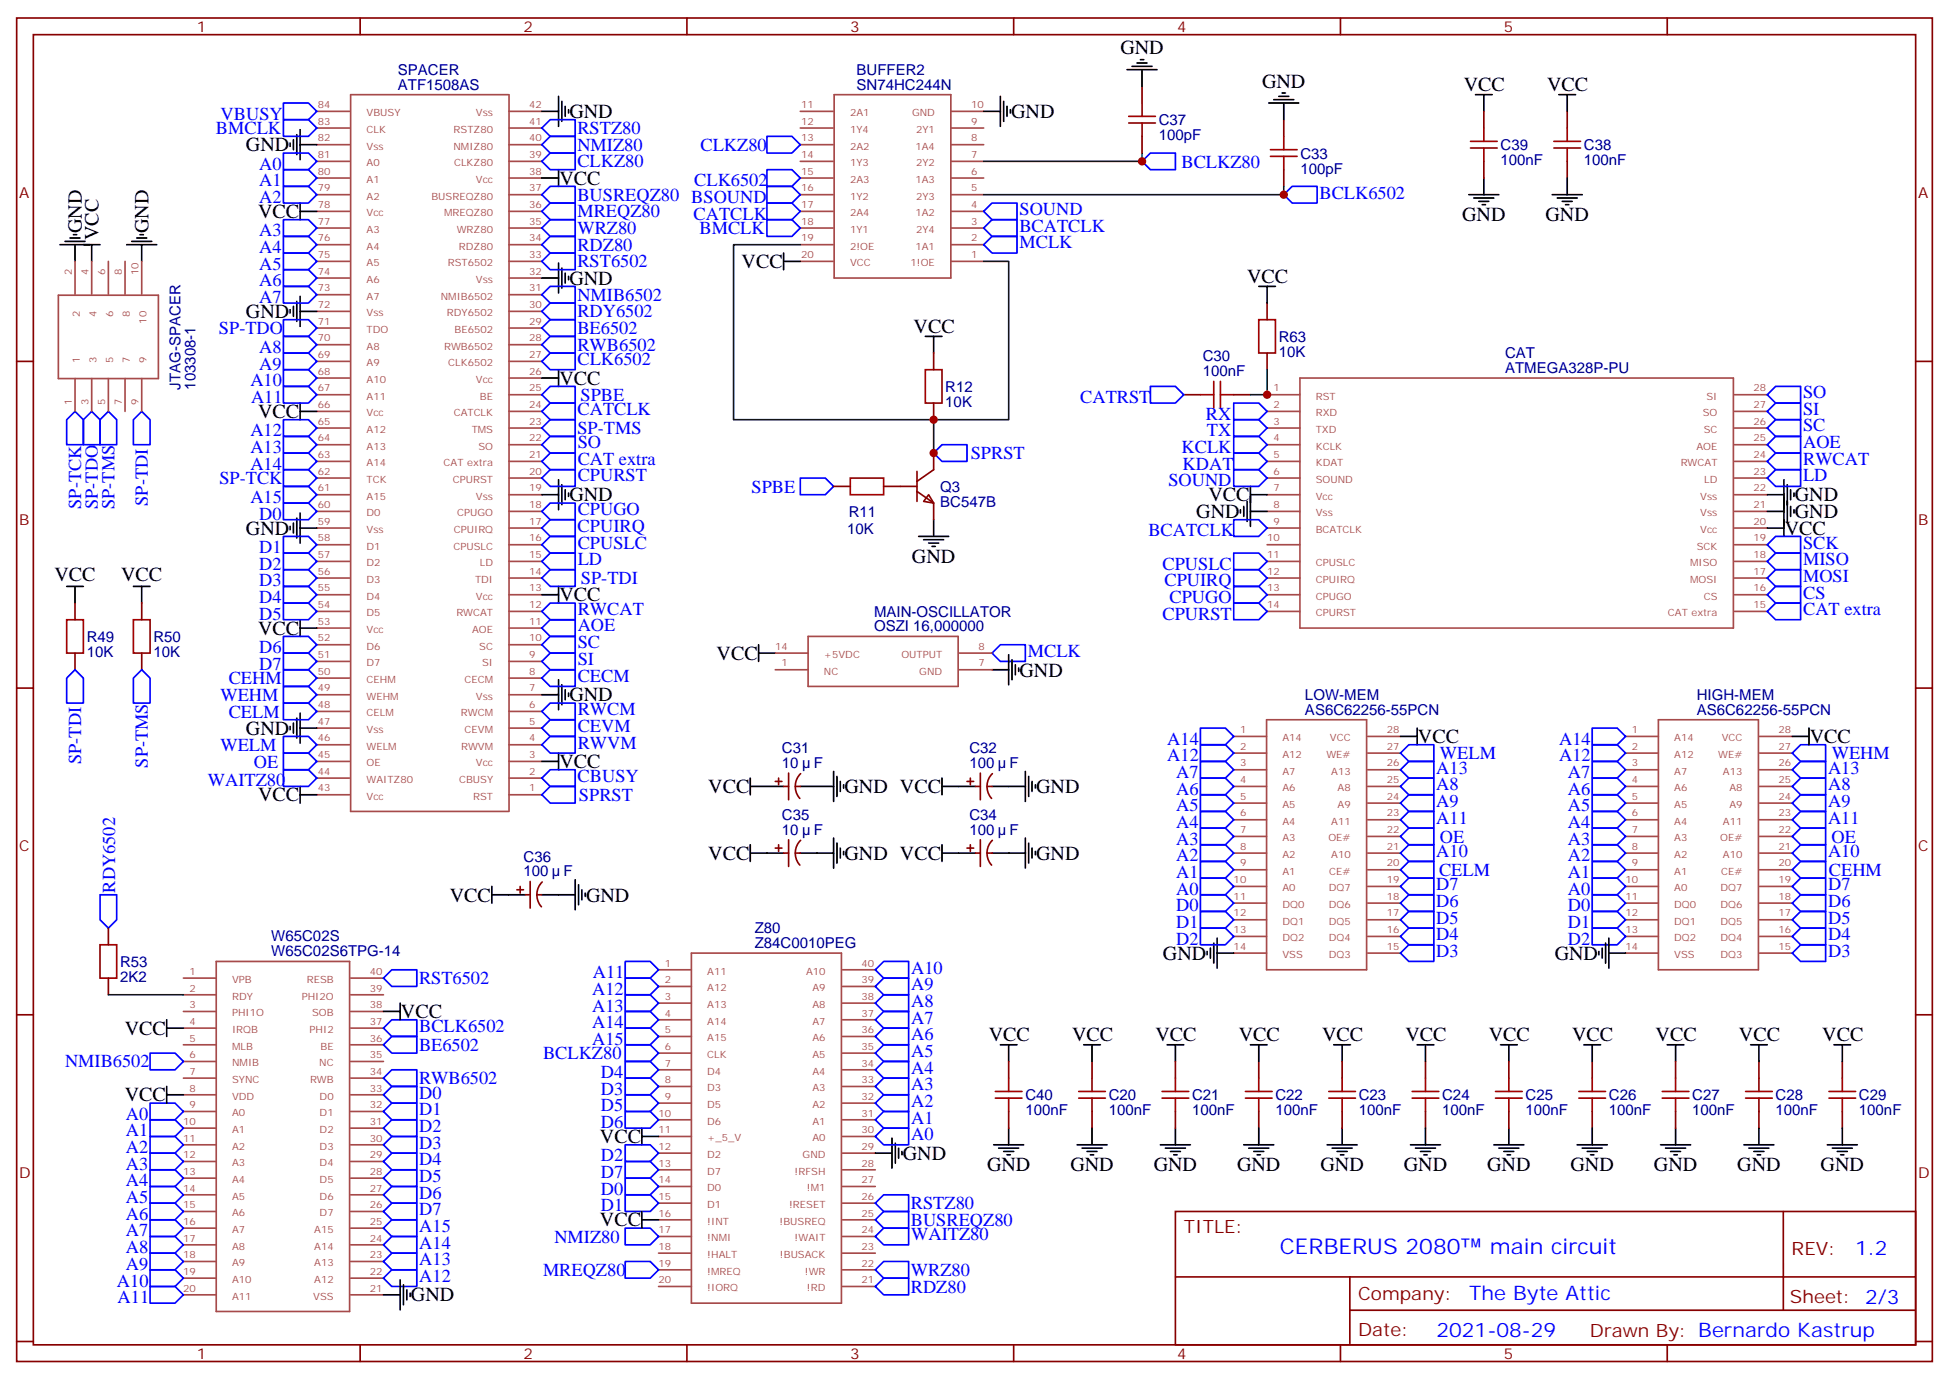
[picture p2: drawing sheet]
<svg xmlns="http://www.w3.org/2000/svg" width="412mm" height="292mm" viewBox="0 0 412 292" stroke-linecap="round" stroke-linejoin="round" font-family="sans-serif">
<defs><g id="words">
<g font-size="4.6" fill="#00f">
<text x="270.8" y="265.4">CERBERUS 2080</text>
<text x="315.3" y="265.4">main circuit</text>
</g>
<g font-size="4.2">
<text x="237.1" y="11.5">GND</text>
<text x="267.1" y="18.6">GND</text>
<text x="309.7" y="19.3">VCC</text>
<text x="327.4" y="19.3">VCC</text>
<text x="120.5" y="25">GND</text>
<text x="214" y="25">GND</text>
<text x="52" y="32">GND</text>
<text x="118.4" y="39.1">VCC</text>
<text x="54.6" y="46.1">VCC</text>
<text x="309.4" y="46.8">GND</text>
<text x="327" y="46.8">GND</text>
<text x="17.3" y="49.3" transform="rotate(-90 17.3 49.3)">GND</text>
<text x="20.8" y="50.8" transform="rotate(-90 20.8 50.8)">VCC</text>
<text x="31.4" y="49.3" transform="rotate(-90 31.4 49.3)">GND</text>
<text x="156.9" y="56.7">VCC</text>
<text x="263.9" y="59.9">VCC</text>
<text x="120.5" y="60.3">GND</text>
<text x="52" y="67.3">GND</text>
<text x="193.3" y="70.5">VCC</text>
<text x="118.4" y="81.4">VCC</text>
<text x="54.6" y="88.5">VCC</text>
<text x="120.5" y="106.1">GND</text>
<text x="255.7" y="106.1">VCC</text>
<text x="379.8" y="106.1">GND</text>
<text x="52" y="113.2">GND</text>
<text x="253.1" y="109.6">GND</text>
<text x="377.6" y="113.2">VCC</text>
<text x="379.8" y="109.6">GND</text>
<text x="193" y="119.2">GND</text>
<text x="11.5" y="123">VCC</text>
<text x="25.6" y="123">VCC</text>
<text x="118.4" y="127.3">VCC</text>
<text x="54.6" y="134.3">VCC</text>
<text x="151.6" y="139.7">VCC</text>
<text x="215.7" y="143.2">GND</text>
<text x="120.5" y="148.4">GND</text>
<text x="52" y="155.5">GND</text>
<text x="300" y="157.3">VCC</text>
<text x="382.9" y="157.3">VCC</text>
<text x="118.4" y="162.6">VCC</text>
<text x="149.9" y="167.9">VCC</text>
<text x="178.7" y="167.9">GND VCC</text>
<text x="219.3" y="167.9">GND</text>
<text x="54.6" y="169.6">VCC</text>
<text x="149.9" y="182">VCC</text>
<text x="178.7" y="182">GND VCC</text>
<text x="219.3" y="182">GND</text>
<text x="95.2" y="190.8">VCC</text>
<text x="124" y="190.8">GND</text>
<text x="246.1" y="203.1">GND</text>
<text x="329" y="203.1">GND</text>
<text x="84.8" y="215.5">VCC</text>
<text x="26.4" y="219">VCC</text>
<text x="209.2" y="220.4">VCC</text>
<text x="226.8" y="220.4">VCC</text>
<text x="244.5" y="220.4">VCC</text>
<text x="262.1" y="220.4">VCC</text>
<text x="279.8" y="220.4">VCC</text>
<text x="297.4" y="220.4">VCC</text>
<text x="315" y="220.4">VCC</text>
<text x="332.7" y="220.4">VCC</text>
<text x="350.3" y="220.4">VCC</text>
<text x="367.9" y="220.4">VCC</text>
<text x="385.6" y="220.4">VCC</text>
<text x="26.4" y="233.1">VCC</text>
<text x="126.9" y="241.9">VCC</text>
<text x="191" y="245.5">GND</text>
<text x="208.8" y="247.9">GND</text>
<text x="226.5" y="247.9">GND</text>
<text x="244.1" y="247.9">GND</text>
<text x="261.8" y="247.9">GND</text>
<text x="279.4" y="247.9">GND</text>
<text x="297" y="247.9">GND</text>
<text x="314.7" y="247.9">GND</text>
<text x="332.3" y="247.9">GND</text>
<text x="350" y="247.9">GND</text>
<text x="367.6" y="247.9">GND</text>
<text x="385.2" y="247.9">GND</text>
<text x="126.9" y="259.6">VCC</text>
<text x="87" y="275.4">GND</text>
</g>
<g font-size="4.2" fill="#00f">
<text x="392.5" y="265.7">1.2</text>
<text x="310.9" y="275.2">The Byte Attic</text>
<text x="304" y="283">2021-08-29</text>
</g>
<g font-size="3.9" fill="#00f">
<text x="45.7" y="28.4">BMCLK</text>
<text x="46.7" y="25.3">VBUSY</text>
<text x="122.2" y="28.4">RSTZ80</text>
<text x="54.8" y="35.9">A0</text>
<text x="122.2" y="35.4">CLKZ80</text>
<text x="122.2" y="31.9">NMIZ80</text>
<text x="148.2" y="31.9">CLKZ80</text>
<text x="250" y="35.5">BCLKZ80</text>
<text x="54.8" y="39.4">A1</text>
<text x="146.9" y="39.4">CLK6502</text>
<text x="54.8" y="43">A2</text>
<text x="122.2" y="46">MREQZ80</text>
<text x="122.2" y="42.5">BUSREQZ80 BSOUND</text>
<text x="146.8" y="46.5">CATCLK</text>
<text x="215.7" y="45.6">SOUND</text>
<text x="279.2" y="42">BCLK6502</text>
<text x="54.8" y="50">A3</text>
<text x="54.8" y="53.6">A4</text>
<text x="122.2" y="53.1">RDZ80</text>
<text x="122.2" y="49.6">WRZ80</text>
<text x="148" y="49.6">BMCLK</text>
<text x="215.7" y="49.1">BCATCLK</text>
<text x="215.7" y="52.5">MCLK</text>
<text x="54.8" y="57.1">A5</text>
<text x="122.2" y="56.6">RST6502</text>
<text x="54.8" y="60.6">A6</text>
<text x="54.8" y="64.1">A7</text>
<text x="122.2" y="63.7">NMIB6502</text>
<text x="46.3" y="70.7">SP-TDO</text>
<text x="122.2" y="70.7">BE6502</text>
<text x="122.2" y="67.2">RDY6502</text>
<text x="54.8" y="74.7">A8</text>
<text x="122.2" y="74.2">RWB6502</text>
<text x="122.2" y="77.3">CLK6502</text>
<text x="53" y="81.8">A10</text>
<text x="54.8" y="78.2">A9</text>
<text x="53.1" y="85.3">A11</text>
<text x="122.2" y="87.9">CATCLK</text>
<text x="122.8" y="84.8">SPBE</text>
<text x="228.6" y="85.3">CATRST</text>
<text x="255.2" y="88.8">RX</text>
<text x="381.5" y="84.2">SO</text>
<text x="381.5" y="87.8">SI</text>
<text x="53" y="92.4">A12</text>
<text x="53" y="95.9">A13</text>
<text x="122.2" y="91.9">SP-TMS</text>
<text x="122.2" y="94.8">SO</text>
<text x="250" y="95.9">KCLK</text>
<text x="255.4" y="92.4">TX</text>
<text x="381.5" y="91.3">SC</text>
<text x="381.5" y="94.8">AOE</text>
<text x="53" y="99.4">A14</text>
<text x="122.2" y="101.9">CPURST</text>
<text x="122.2" y="98.4">CAT extra</text>
<text x="205.4" y="97.2">SPRST</text>
<text x="250.2" y="99.4">KDAT</text>
<text x="381.5" y="98.4">RWCAT</text>
<text x="381.5" y="101.9">LD</text>
<text x="17.2" y="107.7" transform="rotate(-90 17.2 107.7)">SP-TCK</text>
<text x="20.7" y="107.8" transform="rotate(-90 20.7 107.8)">SP-TDO</text>
<text x="24.2" y="107.8" transform="rotate(-90 24.2 107.8)">SP-TMS</text>
<text x="31.3" y="107" transform="rotate(-90 31.3 107)">SP-TDI</text>
<text x="46.4" y="102.5">SP-TCK</text>
<text x="53" y="106.5">A15</text>
<text x="159" y="104.2">SPBE</text>
<text x="247.2" y="102.9">SOUND</text>
<text x="54.8" y="110">D0</text>
<text x="122.2" y="112.6">CPUIRQ</text>
<text x="122.2" y="109.1">CPUGO</text>
<text x="243" y="113.5">BCATCLK</text>
<text x="54.8" y="117.1">D1</text>
<text x="122.2" y="116.1">CPUSLC</text>
<text x="122.2" y="119.5">LD</text>
<text x="381.5" y="116.1">SCK</text>
<text x="381.5" y="119.6">MISO</text>
<text x="54.8" y="120.6">D2</text>
<text x="54.8" y="124.1">D3</text>
<text x="122.9" y="123.6">SP-TDI</text>
<text x="246" y="120.6">CPUSLC</text>
<text x="246.4" y="124.1">CPUIRQ</text>
<text x="381.5" y="123.2">MOSI</text>
<text x="54.8" y="127.6">D4</text>
<text x="54.8" y="131.2">D5</text>
<text x="122.2" y="130.1">RWCAT</text>
<text x="246" y="131.2">CPURST</text>
<text x="247.4" y="127.6">CPUGO</text>
<text x="381.5" y="130.1">CAT extra</text>
<text x="381.5" y="126.7">CS</text>
<text x="122.2" y="137.2">SC</text>
<text x="122.2" y="133.6">AOE</text>
<text x="54.8" y="138.2">D6</text>
<text x="54.8" y="141.7">D7</text>
<text x="122.2" y="140.7">SI</text>
<text x="217.5" y="138.9">MCLK</text>
<text x="46.6" y="148.3">WEHM</text>
<text x="48.4" y="144.8">CEHM</text>
<text x="122.2" y="144.3">CECM</text>
<text x="48.4" y="151.9">CELM</text>
<text x="122.2" y="154.9">CEVM</text>
<text x="122.2" y="151.4">RWCM</text>
<text x="17.2" y="161.7" transform="rotate(-90 17.2 161.7)">SP-TDI</text>
<text x="46.6" y="158.9">WELM</text>
<text x="122.2" y="158.4">RWVM</text>
<text x="247" y="161.2">A12</text>
<text x="247" y="157.6">A14</text>
<text x="304.7" y="160.7">WELM</text>
<text x="329.9" y="157.6">A14</text>
<text x="329.9" y="161.2">A12</text>
<text x="387.6" y="160.7">WEHM</text>
<text x="31.3" y="162.4" transform="rotate(-90 31.3 162.4)">SP-TMS</text>
<text x="44" y="166.4">WAITZ80</text>
<text x="53.7" y="162.4">OE</text>
<text x="122.2" y="165.5">CBUSY</text>
<text x="248.9" y="164.7">A7</text>
<text x="303.9" y="163.7">A13</text>
<text x="303.9" y="167.3">A8</text>
<text x="331.8" y="164.7">A7</text>
<text x="386.8" y="163.7">A13</text>
<text x="386.8" y="167.3">A8</text>
<text x="122.5" y="169.5">SPRST</text>
<text x="248.9" y="171.7">A5</text>
<text x="248.9" y="168.2">A6</text>
<text x="303.9" y="170.8">A9</text>
<text x="331.8" y="168.2">A6</text>
<text x="331.8" y="171.7">A5</text>
<text x="386.8" y="170.8">A9</text>
<text x="248.9" y="178.8">A3</text>
<text x="248.9" y="175.3">A4</text>
<text x="303.9" y="174.3">A11</text>
<text x="304.7" y="178.3">OE</text>
<text x="331.8" y="175.3">A4</text>
<text x="331.8" y="178.8">A3</text>
<text x="386.8" y="174.3">A11</text>
<text x="387.6" y="178.3">OE</text>
<text x="248.9" y="185.8">A1</text>
<text x="248.9" y="182.3">A2</text>
<text x="303.9" y="181.4">A10</text>
<text x="304.5" y="185.4">CELM</text>
<text x="331.8" y="182.3">A2</text>
<text x="331.8" y="185.8">A1</text>
<text x="386.8" y="181.4">A10</text>
<text x="387" y="185.4">CEHM</text>
<text x="24.3" y="188.9" transform="rotate(-90 24.3 188.9)">RDY6502</text>
<text x="248.9" y="189.4">A0</text>
<text x="303.9" y="192">D6</text>
<text x="303.9" y="188.4">D7</text>
<text x="331.8" y="189.4">A0</text>
<text x="386.8" y="188.4">D7</text>
<text x="386.8" y="192">D6</text>
<text x="248.9" y="192.9">D0</text>
<text x="248.9" y="196.4">D1</text>
<text x="303.9" y="195.5">D5</text>
<text x="331.8" y="196.4">D1</text>
<text x="331.8" y="192.9">D0</text>
<text x="386.8" y="195.5">D5</text>
<text x="248.9" y="200">D2</text>
<text x="303.9" y="202.5">D3</text>
<text x="303.9" y="199">D4</text>
<text x="331.8" y="200">D2</text>
<text x="386.8" y="199">D4</text>
<text x="386.8" y="202.5">D3</text>
<text x="88.7" y="208.3">RST6502</text>
<text x="125.4" y="207">A11</text>
<text x="192.8" y="206.1">A10</text>
<text x="192.8" y="209.6">A9</text>
<text x="125.3" y="210.6">A12</text>
<text x="125.3" y="214.1">A13</text>
<text x="192.8" y="213.1">A8</text>
<text x="88.7" y="218.4">BCLK6502</text>
<text x="125.3" y="217.6">A14</text>
<text x="125.3" y="221.1">A15</text>
<text x="192.8" y="216.7">A7</text>
<text x="192.8" y="220.2">A6</text>
<text x="13.8" y="225.9">NMIB6502</text>
<text x="88.7" y="222.4">BE6502</text>
<text x="114.9" y="224.2">BCLKZ80</text>
<text x="192.8" y="223.7">A5</text>
<text x="192.8" y="227.2">A4</text>
<text x="88.7" y="229.5">RWB6502</text>
<text x="88.7" y="232.5">D0</text>
<text x="127.2" y="228.2">D4</text>
<text x="127.2" y="231.7">D3</text>
<text x="192.8" y="230.8">A3</text>
<text x="26.6" y="237">A0</text>
<text x="88.7" y="236.1">D1</text>
<text x="88.7" y="239.6">D2</text>
<text x="127.2" y="238.8">D6</text>
<text x="127.2" y="235.2">D5</text>
<text x="192.8" y="234.3">A2</text>
<text x="192.8" y="237.8">A1</text>
<text x="26.6" y="240.5">A1</text>
<text x="26.6" y="244.1">A2</text>
<text x="88.7" y="243.1">D3</text>
<text x="127.2" y="245.8">D2</text>
<text x="192.8" y="241.3">A0</text>
<text x="26.6" y="247.6">A3</text>
<text x="26.6" y="251.1">A4</text>
<text x="88.7" y="246.6">D4</text>
<text x="88.7" y="250.2">D5</text>
<text x="127.2" y="249.3">D7</text>
<text x="26.6" y="254.6">A5</text>
<text x="88.7" y="253.7">D6</text>
<text x="88.7" y="257.2">D7</text>
<text x="127.2" y="256.4">D1</text>
<text x="127.2" y="252.9">D0</text>
<text x="192.7" y="255.9">RSTZ80</text>
<text x="26.6" y="258.2">A6</text>
<text x="26.6" y="261.7">A7</text>
<text x="88.7" y="260.7">A15</text>
<text x="117.3" y="263">NMIZ80</text>
<text x="192.7" y="259.5">BUSREQZ80</text>
<text x="192.8" y="262.5">WAITZ80</text>
<text x="26.6" y="265.2">A8</text>
<text x="26.6" y="268.7">A9</text>
<text x="88.7" y="267.8">A13</text>
<text x="88.7" y="264.3">A14</text>
<text x="24.7" y="272.3">A10</text>
<text x="24.9" y="275.8">A11</text>
<text x="88.7" y="271.3">A12</text>
<text x="114.9" y="270">MREQZ80</text>
<text x="192.7" y="273.6">RDZ80</text>
<text x="192.7" y="270">WRZ80</text>
</g>
<g font-size="3.9" fill="#800">
<text x="250.5" y="261">TITLE:</text>
<text x="379.1" y="265.7">REV:</text>
<text x="287.4" y="275.2">Company:</text>
<text x="378.7" y="275.8">Sheet: 2/3</text>
<text x="287.4" y="282.9">Date:</text>
<text x="336.4" y="282.9">Drawn By: Bernardo Kastrup</text>
</g>
<g font-size="3.2" fill="#800">
<text x="41.6" y="6.8">1</text>
<text x="110.8" y="6.8">2</text>
<text x="179.9" y="6.8">3</text>
<text x="249.1" y="6.8">4</text>
<text x="318.2" y="6.8">5</text>
<text x="4.1" y="41.9">A</text>
<text x="405.9" y="41.9">A</text>
<text x="4.1" y="111.1">B</text>
<text x="405.9" y="111.1">B</text>
<text x="4.1" y="180.2">C</text>
<text x="405.9" y="180.2">C</text>
<text x="4.1" y="249.3">D</text>
<text x="405.9" y="249.3">D</text>
<text x="41.6" y="287.6">1</text>
<text x="110.8" y="287.6">2</text>
<text x="179.9" y="287.6">3</text>
<text x="249.1" y="287.6">4</text>
<text x="318.2" y="287.6">5</text>
</g>
<g font-size="3.2" fill="#000080">
<text x="84.2" y="15.8">SPACER</text>
<text x="181.2" y="15.8">BUFFER2</text>
<text x="84.2" y="19">ATF1508AS</text>
<text x="181.2" y="19">SN74HC244N</text>
<text x="245.2" y="29.7">100pF</text>
<text x="245.2" y="26.5">C37</text>
<text x="275.2" y="33.6">C33</text>
<text x="317.5" y="35">100nF</text>
<text x="317.5" y="31.8">C39</text>
<text x="335.1" y="35">100nF</text>
<text x="335.1" y="31.8">C38</text>
<text x="275.2" y="36.7">100pF</text>
<text x="254.5" y="76.5">C30</text>
<text x="270.6" y="75.5">10K</text>
<text x="270.6" y="72.4">R63</text>
<text x="318.5" y="75.8">CAT</text>
<text x="38.2" y="82.5" transform="rotate(-90 38.2 82.5)">JTAG-SPACER</text>
<text x="41.4" y="82.5" transform="rotate(-90 41.4 82.5)">103308-1</text>
<text x="200" y="83">R12</text>
<text x="254.5" y="79.7">100nF</text>
<text x="318.5" y="79">ATMEGA328P-PU</text>
<text x="200" y="86.1">10K</text>
<text x="199" y="107.3">BC547B</text>
<text x="199" y="104.1">Q3</text>
<text x="179.3" y="112.9">10K</text>
<text x="179.6" y="109.4">R11</text>
<text x="185" y="130.5">MAIN-OSCILLATOR</text>
<text x="18.3" y="135.9">R49</text>
<text x="32.5" y="135.9">R50</text>
<text x="185" y="133.6">OSZI 16,000000</text>
<text x="18.3" y="139">10K</text>
<text x="32.5" y="139">10K</text>
<text x="276.1" y="148.1">LOW-MEM</text>
<text x="359" y="148.1">HIGH-MEM</text>
<text x="276.1" y="151.3">AS6C62256-55PCN</text>
<text x="359" y="151.3">AS6C62256-55PCN</text>
<text x="165.5" y="159.5">C31</text>
<text x="205.1" y="159.4">C32</text>
<text x="165.5" y="162.6">10</text>
<text x="172.2" y="162.6">F</text>
<text x="205.1" y="162.6">100</text>
<text x="213.6" y="162.6">F</text>
<text x="165.5" y="173.6">C35</text>
<text x="205.1" y="173.5">C34</text>
<text x="165.5" y="176.7">10</text>
<text x="172.2" y="176.7">F</text>
<text x="205.1" y="176.7">100</text>
<text x="213.6" y="176.7">F</text>
<text x="110.8" y="185.5">100</text>
<text x="110.8" y="182.4">C36</text>
<text x="119.3" y="185.5">F</text>
<text x="159.7" y="197.5">Z80</text>
<text x="57.4" y="202.4">W65C02S6TPG-14</text>
<text x="57.4" y="199.2">W65C02S</text>
<text x="159.7" y="200.7">Z84C0010PEG</text>
<text x="25.4" y="207.8">2K2</text>
<text x="25.4" y="204.7">R53</text>
<text x="217" y="232.9">C40</text>
<text x="234.6" y="232.9">C20</text>
<text x="252.2" y="232.9">C21</text>
<text x="269.9" y="232.9">C22</text>
<text x="287.5" y="232.9">C23</text>
<text x="305.2" y="232.9">C24</text>
<text x="322.8" y="232.9">C25</text>
<text x="340.4" y="232.9">C26</text>
<text x="358.1" y="232.9">C27</text>
<text x="375.7" y="232.9">C28</text>
<text x="393.3" y="232.9">C29</text>
<text x="217" y="236.1">100nF</text>
<text x="234.6" y="236.1">100nF</text>
<text x="252.2" y="236.1">100nF</text>
<text x="269.9" y="236.1">100nF</text>
<text x="287.5" y="236.1">100nF</text>
<text x="305.2" y="236.1">100nF</text>
<text x="322.8" y="236.1">100nF</text>
<text x="340.4" y="236.1">100nF</text>
<text x="358.1" y="236.1">100nF</text>
<text x="375.7" y="236.1">100nF</text>
<text x="393.3" y="236.1">100nF</text>
</g>
<g font-size="2.1" fill="#a54b4b">
<text x="67.2" y="22.9">84</text>
<text x="112" y="22.9">42</text>
<text x="169.5" y="22.9">11</text>
<text x="205.5" y="22.9">10</text>
<text x="67.2" y="29.9">82</text>
<text x="67.2" y="26.4">83</text>
<text x="77.6" y="28.1">CLK</text>
<text x="77.6" y="24.6">VBUSY</text>
<text x="96" y="28.1">RSTZ80</text>
<text x="100.7" y="24.6">Vss</text>
<text x="112" y="29.9">40</text>
<text x="112" y="26.4">41</text>
<text x="169.5" y="29.9">13</text>
<text x="169.5" y="26.4">12</text>
<text x="179.9" y="28.1">1Y4</text>
<text x="179.9" y="24.6">2A1</text>
<text x="193" y="24.6">GND</text>
<text x="193.8" y="28.1">2Y1</text>
<text x="205.5" y="29.9">8</text>
<text x="205.5" y="26.4">9</text>
<text x="67.2" y="33.5">81</text>
<text x="77.6" y="35.2">A0</text>
<text x="77.6" y="31.7">Vss</text>
<text x="96" y="31.7">NMIZ80</text>
<text x="96.1" y="35.2">CLKZ80</text>
<text x="112" y="33.5">39</text>
<text x="169.5" y="33.5">14</text>
<text x="179.9" y="35.2">1Y3</text>
<text x="179.9" y="31.7">2A2</text>
<text x="193.7" y="31.7">1A4</text>
<text x="193.8" y="35.2">2Y2</text>
<text x="205.5" y="33.5">7</text>
<text x="67.2" y="40.5">79</text>
<text x="67.2" y="37">80</text>
<text x="77.6" y="38.7">A1</text>
<text x="100.7" y="38.7">Vcc</text>
<text x="112" y="40.5">37</text>
<text x="112" y="37">38</text>
<text x="169.5" y="40.5">16</text>
<text x="169.5" y="37">15</text>
<text x="179.9" y="38.7">2A3</text>
<text x="193.7" y="38.7">1A3</text>
<text x="205.5" y="40.5">5</text>
<text x="205.5" y="37">6</text>
<text x="67.2" y="47.6">77</text>
<text x="67.2" y="44">78</text>
<text x="77.6" y="45.8">Vcc</text>
<text x="77.6" y="42.2">A2</text>
<text x="91.3" y="42.2">BUSREQZ80</text>
<text x="94" y="45.8">MREQZ80</text>
<text x="112" y="47.6">35</text>
<text x="112" y="44">36</text>
<text x="169.5" y="47.6">18</text>
<text x="169.5" y="44">17</text>
<text x="179.9" y="45.8">2A4</text>
<text x="179.9" y="42.2">1Y2</text>
<text x="193.7" y="45.8">1A2</text>
<text x="193.8" y="42.2">2Y3</text>
<text x="205.5" y="47.6">3</text>
<text x="205.5" y="44">4</text>
<text x="67.2" y="51.1">76</text>
<text x="77.6" y="52.8">A4</text>
<text x="77.6" y="49.3">A3</text>
<text x="96.6" y="49.3">WRZ80</text>
<text x="97.1" y="52.8">RDZ80</text>
<text x="112" y="51.1">34</text>
<text x="169.5" y="51.1">19</text>
<text x="179.9" y="52.8">2!OE</text>
<text x="179.9" y="49.3">1Y1</text>
<text x="193.7" y="52.8">1A1</text>
<text x="193.8" y="49.3">2Y4</text>
<text x="205.5" y="51.1">2</text>
<text x="15.2" y="58.2" transform="rotate(-90 15.2 58.2)">2</text>
<text x="18.7" y="58.2" transform="rotate(-90 18.7 58.2)">4</text>
<text x="22.2" y="58.2" transform="rotate(-90 22.2 58.2)">6</text>
<text x="25.8" y="58.2" transform="rotate(-90 25.8 58.2)">8</text>
<text x="29.3" y="58.2" transform="rotate(-90 29.3 58.2)">10</text>
<text x="67.2" y="58.1">74</text>
<text x="67.2" y="54.6">75</text>
<text x="77.6" y="59.9">A6</text>
<text x="77.6" y="56.4">A5</text>
<text x="94.8" y="56.4">RST6502</text>
<text x="100.7" y="59.9">Vss</text>
<text x="112" y="58.1">32</text>
<text x="112" y="54.6">33</text>
<text x="169.5" y="54.6">20</text>
<text x="179.9" y="56.4">VCC</text>
<text x="192.7" y="56.4">1!OE</text>
<text x="205.5" y="54.6">1</text>
<text x="67.2" y="65.2">72</text>
<text x="67.2" y="61.7">73</text>
<text x="77.6" y="63.4">A7</text>
<text x="93.3" y="63.4">NMIB6502</text>
<text x="112" y="65.2">30</text>
<text x="112" y="61.7">31</text>
<text x="16.9" y="67.2" transform="rotate(-90 16.9 67.2)">2</text>
<text x="20.4" y="67.2" transform="rotate(-90 20.4 67.2)">4</text>
<text x="24" y="67.2" transform="rotate(-90 24 67.2)">6</text>
<text x="27.5" y="67.2" transform="rotate(-90 27.5 67.2)">8</text>
<text x="31" y="68.5" transform="rotate(-90 31 68.5)">10</text>
<text x="67.2" y="68.7">71</text>
<text x="77.6" y="70.5">TDO</text>
<text x="77.6" y="66.9">Vss</text>
<text x="94.6" y="66.9">RDY6502</text>
<text x="96.2" y="70.5">BE6502</text>
<text x="112" y="68.7">29</text>
<text x="16.9" y="76.8" transform="rotate(-90 16.9 76.8)">1</text>
<text x="20.4" y="76.8" transform="rotate(-90 20.4 76.8)">3</text>
<text x="24" y="76.8" transform="rotate(-90 24 76.8)">5</text>
<text x="27.5" y="76.8" transform="rotate(-90 27.5 76.8)">7</text>
<text x="31" y="76.8" transform="rotate(-90 31 76.8)">9</text>
<text x="67.2" y="75.8">69</text>
<text x="67.2" y="72.3">70</text>
<text x="77.6" y="77.5">A9</text>
<text x="77.6" y="74">A8</text>
<text x="94" y="74">RWB6502</text>
<text x="94.9" y="77.5">CLK6502</text>
<text x="112" y="75.8">27</text>
<text x="112" y="72.3">28</text>
<text x="67.2" y="82.8">67</text>
<text x="67.2" y="79.3">68</text>
<text x="77.6" y="81.1">A10</text>
<text x="100.7" y="81.1">Vcc</text>
<text x="112" y="82.8">25</text>
<text x="112" y="79.3">26</text>
<text x="269.4" y="82.8">1</text>
<text x="371.1" y="82.8">28</text>
<text x="15.2" y="85.7" transform="rotate(-90 15.2 85.7)">1</text>
<text x="18.7" y="85.7" transform="rotate(-90 18.7 85.7)">3</text>
<text x="22.2" y="85.7" transform="rotate(-90 22.2 85.7)">5</text>
<text x="25.8" y="85.7" transform="rotate(-90 25.8 85.7)">7</text>
<text x="29.3" y="85.7" transform="rotate(-90 29.3 85.7)">9</text>
<text x="67.2" y="89.9">65</text>
<text x="67.2" y="86.4">66</text>
<text x="77.6" y="88.1">Vcc</text>
<text x="77.6" y="84.6">A11</text>
<text x="96" y="88.1">CATCLK</text>
<text x="101.6" y="84.6">BE</text>
<text x="112" y="89.9">23</text>
<text x="112" y="86.4">24</text>
<text x="269.4" y="86.4">2</text>
<text x="269.4" y="89.9">3</text>
<text x="278.4" y="84.6">RST</text>
<text x="278.4" y="88.1">RXD</text>
<text x="360.3" y="88.1">SO</text>
<text x="361.1" y="84.6">SI</text>
<text x="371.1" y="86.4">27</text>
<text x="371.1" y="89.9">26</text>
<text x="67.2" y="93.4">64</text>
<text x="77.6" y="95.2">A13</text>
<text x="77.6" y="91.6">A12</text>
<text x="99.8" y="91.6">TMS</text>
<text x="101.2" y="95.2">SO</text>
<text x="112" y="93.4">22</text>
<text x="269.4" y="93.4">4</text>
<text x="278.4" y="91.6">TXD</text>
<text x="278.4" y="95.2">KCLK</text>
<text x="359" y="95.2">AOE</text>
<text x="360.5" y="91.6">SC</text>
<text x="371.1" y="93.4">25</text>
<text x="67.2" y="100.5">62</text>
<text x="67.2" y="97">63</text>
<text x="77.6" y="98.7">A14</text>
<text x="93.9" y="98.7">CAT extra</text>
<text x="112" y="100.5">20</text>
<text x="112" y="97">21</text>
<text x="269.4" y="97">5</text>
<text x="269.4" y="100.5">6</text>
<text x="278.4" y="98.7">KDAT</text>
<text x="355.6" y="98.7">RWCAT</text>
<text x="371.1" y="97">24</text>
<text x="371.1" y="100.5">23</text>
<text x="67.2" y="107.5">60</text>
<text x="67.2" y="104">61</text>
<text x="77.6" y="105.7">A15</text>
<text x="77.6" y="102.2">TCK</text>
<text x="95.8" y="102.2">CPURST</text>
<text x="100.7" y="105.7">Vss</text>
<text x="112" y="107.5">18</text>
<text x="112" y="104">19</text>
<text x="269.4" y="104">7</text>
<text x="269.4" y="107.5">8</text>
<text x="278.4" y="102.2">SOUND</text>
<text x="278.4" y="105.7">Vcc</text>
<text x="359.8" y="105.7">Vss</text>
<text x="360.6" y="102.2">LD</text>
<text x="371.1" y="104">22</text>
<text x="371.1" y="107.5">21</text>
<text x="67.2" y="111.1">59</text>
<text x="77.6" y="112.8">Vss</text>
<text x="77.6" y="109.3">D0</text>
<text x="96" y="112.8">CPUIRQ</text>
<text x="96.7" y="109.3">CPUGO</text>
<text x="112" y="111.1">17</text>
<text x="269.4" y="111.1">9</text>
<text x="278.4" y="109.3">Vss</text>
<text x="278.4" y="112.8">BCATCLK</text>
<text x="359.8" y="109.3">Vss</text>
<text x="359.8" y="112.8">Vcc</text>
<text x="371.1" y="111.1">20</text>
<text x="67.2" y="118.1">57</text>
<text x="67.2" y="114.6">58</text>
<text x="77.6" y="119.9">D2</text>
<text x="77.6" y="116.3">D1</text>
<text x="95.9" y="116.3">CPUSLC</text>
<text x="101.5" y="119.9">LD</text>
<text x="112" y="118.1">15</text>
<text x="112" y="114.6">16</text>
<text x="268.1" y="114.6">10</text>
<text x="268.1" y="118.1">11</text>
<text x="278.4" y="119.9">CPUSLC</text>
<text x="357.6" y="119.9">MISO</text>
<text x="359" y="116.3">SCK</text>
<text x="371.1" y="114.6">19</text>
<text x="371.1" y="118.1">18</text>
<text x="67.2" y="125.2">55</text>
<text x="67.2" y="121.6">56</text>
<text x="77.6" y="123.4">D3</text>
<text x="100.5" y="123.4">TDI</text>
<text x="112" y="125.2">13</text>
<text x="112" y="121.6">14</text>
<text x="268.1" y="121.6">12</text>
<text x="268.1" y="125.2">13</text>
<text x="278.4" y="123.4">CPUIRQ</text>
<text x="357.6" y="123.4">MOSI</text>
<text x="371.1" y="121.6">17</text>
<text x="371.1" y="125.2">16</text>
<text x="67.2" y="128.7">54</text>
<text x="77.6" y="130.4">D5</text>
<text x="77.6" y="126.9">D4</text>
<text x="96.6" y="130.4">RWCAT</text>
<text x="100.7" y="126.9">Vcc</text>
<text x="112" y="128.7">12</text>
<text x="268.1" y="128.7">14</text>
<text x="278.4" y="126.9">CPUGO</text>
<text x="278.4" y="130.4">CPURST</text>
<text x="352.9" y="130.4">CAT extra</text>
<text x="360.5" y="126.9">CS</text>
<text x="371.1" y="128.7">15</text>
<text x="67.2" y="135.8">52</text>
<text x="67.2" y="132.2">53</text>
<text x="77.6" y="137.5">D6</text>
<text x="77.6" y="134">Vcc</text>
<text x="99.9" y="134">AOE</text>
<text x="101.4" y="137.5">SC</text>
<text x="112" y="135.8">10</text>
<text x="112" y="132.2">11</text>
<text x="164" y="137.5">14</text>
<text x="207" y="137.5">8</text>
<text x="67.2" y="142.8">50</text>
<text x="67.2" y="139.3">51</text>
<text x="77.6" y="141">D7</text>
<text x="102" y="141">SI</text>
<text x="112" y="142.8">8</text>
<text x="112" y="139.3">9</text>
<text x="165.4" y="141.1">1</text>
<text x="174.3" y="142.8">NC</text>
<text x="174.3" y="139.3">+5VDC</text>
<text x="190.7" y="139.3">OUTPUT</text>
<text x="194.5" y="142.8">GND</text>
<text x="207" y="141.1">7</text>
<text x="67.2" y="149.9">48</text>
<text x="67.2" y="146.3">49</text>
<text x="77.6" y="148.1">WEHM</text>
<text x="77.6" y="144.6">CEHM</text>
<text x="98.3" y="144.6">CECM</text>
<text x="100.7" y="148.1">Vss</text>
<text x="112" y="149.9">6</text>
<text x="112" y="146.3">7</text>
<text x="67.2" y="153.4">47</text>
<text x="77.6" y="155.1">Vss</text>
<text x="77.6" y="151.6">CELM</text>
<text x="97.5" y="151.6">RWCM</text>
<text x="98.3" y="155.1">CEVM</text>
<text x="112" y="153.4">5</text>
<text x="262.4" y="155.2">1</text>
<text x="293.4" y="155.2">28</text>
<text x="345.3" y="155.2">1</text>
<text x="376.3" y="155.2">28</text>
<text x="67.2" y="160.5">45</text>
<text x="67.2" y="156.9">46</text>
<text x="77.6" y="158.7">WELM</text>
<text x="97.6" y="158.7">RWVM</text>
<text x="112" y="160.5">3</text>
<text x="112" y="156.9">4</text>
<text x="262.4" y="158.7">2</text>
<text x="271.4" y="156.9">A14</text>
<text x="271.4" y="160.4">A12</text>
<text x="280.6" y="160.4">WE#</text>
<text x="281.4" y="156.9">VCC</text>
<text x="293.4" y="158.7">27</text>
<text x="345.3" y="158.7">2</text>
<text x="354.3" y="156.9">A14</text>
<text x="354.3" y="160.4">A12</text>
<text x="363.5" y="160.4">WE#</text>
<text x="364.3" y="156.9">VCC</text>
<text x="376.3" y="158.7">27</text>
<text x="67.2" y="167.5">43</text>
<text x="67.2" y="164">44</text>
<text x="77.6" y="165.7">WAITZ80</text>
<text x="77.6" y="162.2">OE</text>
<text x="97.1" y="165.7">CBUSY</text>
<text x="100.7" y="162.2">Vcc</text>
<text x="112" y="167.5">1</text>
<text x="112" y="164">2</text>
<text x="262.4" y="162.2">3</text>
<text x="262.4" y="165.7">4</text>
<text x="271.4" y="164">A7</text>
<text x="271.4" y="167.5">A6</text>
<text x="281.7" y="164">A13</text>
<text x="283" y="167.5">A8</text>
<text x="293.4" y="162.2">26</text>
<text x="293.4" y="165.7">25</text>
<text x="345.3" y="162.2">3</text>
<text x="345.3" y="165.7">4</text>
<text x="354.3" y="164">A7</text>
<text x="354.3" y="167.5">A6</text>
<text x="364.6" y="164">A13</text>
<text x="365.9" y="167.5">A8</text>
<text x="376.3" y="162.2">26</text>
<text x="376.3" y="165.7">25</text>
<text x="77.6" y="169.2">Vcc</text>
<text x="100.1" y="169.2">RST</text>
<text x="262.4" y="169.3">5</text>
<text x="262.4" y="172.8">6</text>
<text x="271.4" y="171">A5</text>
<text x="283" y="171">A9</text>
<text x="293.4" y="169.3">24</text>
<text x="293.4" y="172.8">23</text>
<text x="345.3" y="169.3">5</text>
<text x="345.3" y="172.8">6</text>
<text x="354.3" y="171">A5</text>
<text x="365.9" y="171">A9</text>
<text x="376.3" y="169.3">24</text>
<text x="376.3" y="172.8">23</text>
<text x="262.4" y="176.3">7</text>
<text x="262.4" y="179.9">8</text>
<text x="271.4" y="174.5">A4</text>
<text x="271.4" y="178.1">A3</text>
<text x="281.1" y="178.1">OE#</text>
<text x="281.7" y="174.5">A11</text>
<text x="293.4" y="176.3">22</text>
<text x="293.4" y="179.9">21</text>
<text x="345.3" y="176.3">7</text>
<text x="345.3" y="179.9">8</text>
<text x="354.3" y="174.5">A4</text>
<text x="354.3" y="178.1">A3</text>
<text x="364" y="178.1">OE#</text>
<text x="364.6" y="174.5">A11</text>
<text x="376.3" y="176.3">22</text>
<text x="376.3" y="179.9">21</text>
<text x="262.4" y="183.4">9</text>
<text x="271.4" y="181.6">A2</text>
<text x="271.4" y="185.1">A1</text>
<text x="281.3" y="185.1">CE#</text>
<text x="281.7" y="181.6">A10</text>
<text x="293.4" y="183.4">20</text>
<text x="345.3" y="183.4">9</text>
<text x="354.3" y="181.6">A2</text>
<text x="354.3" y="185.1">A1</text>
<text x="364.2" y="185.1">CE#</text>
<text x="364.6" y="181.6">A10</text>
<text x="376.3" y="183.4">20</text>
<text x="261" y="186.9">10</text>
<text x="261" y="190.4">11</text>
<text x="271.4" y="188.6">A0</text>
<text x="281.2" y="188.6">DQ7</text>
<text x="293.4" y="186.9">19</text>
<text x="293.4" y="190.4">18</text>
<text x="343.9" y="186.9">10</text>
<text x="343.9" y="190.4">11</text>
<text x="354.3" y="188.6">A0</text>
<text x="364.1" y="188.6">DQ7</text>
<text x="376.3" y="186.9">19</text>
<text x="376.3" y="190.4">18</text>
<text x="261" y="194">12</text>
<text x="261" y="197.5">13</text>
<text x="271.4" y="192.2">DQ0</text>
<text x="271.4" y="195.7">DQ1</text>
<text x="281.2" y="192.2">DQ6</text>
<text x="281.2" y="195.7">DQ5</text>
<text x="293.4" y="194">17</text>
<text x="293.4" y="197.5">16</text>
<text x="343.9" y="194">12</text>
<text x="343.9" y="197.5">13</text>
<text x="354.3" y="192.2">DQ0</text>
<text x="354.3" y="195.7">DQ1</text>
<text x="364.1" y="192.2">DQ6</text>
<text x="364.1" y="195.7">DQ5</text>
<text x="376.3" y="194">17</text>
<text x="376.3" y="197.5">16</text>
<text x="261" y="201">14</text>
<text x="271.4" y="199.2">DQ2</text>
<text x="271.4" y="202.8">VSS</text>
<text x="281.2" y="199.2">DQ4</text>
<text x="281.2" y="202.8">DQ3</text>
<text x="293.4" y="201">15</text>
<text x="343.9" y="201">14</text>
<text x="354.3" y="199.2">DQ2</text>
<text x="354.3" y="202.8">VSS</text>
<text x="364.1" y="199.2">DQ4</text>
<text x="364.1" y="202.8">DQ3</text>
<text x="376.3" y="201">15</text>
<text x="40.1" y="206.3">1</text>
<text x="40.1" y="209.8">2</text>
<text x="49.1" y="208.1">VPB</text>
<text x="64.9" y="208.1">RESB</text>
<text x="78.2" y="206.3">40</text>
<text x="78.2" y="209.8">39</text>
<text x="140.7" y="204.6">1</text>
<text x="140.7" y="208.1">2</text>
<text x="149.7" y="206.3">A11</text>
<text x="149.7" y="209.8">A12</text>
<text x="170.5" y="206.3">A10</text>
<text x="171.9" y="209.8">A9</text>
<text x="182.3" y="204.6">40</text>
<text x="182.3" y="208.1">39</text>
<text x="40.1" y="213.4">3</text>
<text x="49.1" y="211.6">RDY</text>
<text x="49.1" y="215.1">PHI1O</text>
<text x="63.8" y="211.6">PHI2O</text>
<text x="66.1" y="215.1">SOB</text>
<text x="78.2" y="213.4">38</text>
<text x="140.7" y="211.6">3</text>
<text x="140.7" y="215.1">4</text>
<text x="149.7" y="213.3">A13</text>
<text x="171.9" y="213.3">A8</text>
<text x="182.3" y="211.6">38</text>
<text x="182.3" y="215.1">37</text>
<text x="40.1" y="216.9">4</text>
<text x="40.1" y="220.4">5</text>
<text x="49.1" y="218.6">IRQB</text>
<text x="65.5" y="218.6">PHI2</text>
<text x="78.2" y="216.9">37</text>
<text x="78.2" y="220.4">36</text>
<text x="140.7" y="218.7">5</text>
<text x="149.7" y="216.9">A14</text>
<text x="149.7" y="220.4">A15</text>
<text x="171.9" y="216.9">A7</text>
<text x="171.9" y="220.4">A6</text>
<text x="182.3" y="218.7">36</text>
<text x="40.1" y="224">6</text>
<text x="40.1" y="227.5">7</text>
<text x="49.1" y="222.2">MLB</text>
<text x="49.1" y="225.7">NMIB</text>
<text x="67.5" y="225.7">NC</text>
<text x="67.8" y="222.2">BE</text>
<text x="78.2" y="224">35</text>
<text x="78.2" y="227.5">34</text>
<text x="140.7" y="222.2">6</text>
<text x="140.7" y="225.7">7</text>
<text x="149.7" y="223.9">CLK</text>
<text x="149.7" y="227.5">D4</text>
<text x="171.9" y="223.9">A5</text>
<text x="171.9" y="227.5">A4</text>
<text x="182.3" y="222.2">35</text>
<text x="182.3" y="225.7">34</text>
<text x="40.1" y="231">8</text>
<text x="49.1" y="229.2">SYNC</text>
<text x="49.1" y="232.7">VDD</text>
<text x="65.6" y="229.2">RWB</text>
<text x="67.6" y="232.7">D0</text>
<text x="78.2" y="231">33</text>
<text x="140.7" y="229.2">8</text>
<text x="140.7" y="232.8">9</text>
<text x="149.7" y="231">D3</text>
<text x="171.9" y="231">A3</text>
<text x="182.3" y="229.2">33</text>
<text x="182.3" y="232.8">32</text>
<text x="38.8" y="238.1">10</text>
<text x="40.1" y="234.5">9</text>
<text x="49.1" y="236.3">A0</text>
<text x="49.1" y="239.8">A1</text>
<text x="67.6" y="236.3">D1</text>
<text x="67.6" y="239.8">D2</text>
<text x="78.2" y="234.5">32</text>
<text x="78.2" y="238.1">31</text>
<text x="139.3" y="236.3">10</text>
<text x="139.3" y="239.8">11</text>
<text x="149.7" y="234.5">D5</text>
<text x="149.7" y="238">D6</text>
<text x="171.9" y="234.5">A2</text>
<text x="171.9" y="238">A1</text>
<text x="182.3" y="236.3">31</text>
<text x="182.3" y="239.8">30</text>
<text x="38.8" y="241.6">11</text>
<text x="38.8" y="245.1">12</text>
<text x="49.1" y="243.3">A2</text>
<text x="67.6" y="243.3">D3</text>
<text x="78.2" y="241.6">30</text>
<text x="78.2" y="245.1">29</text>
<text x="139.3" y="243.4">12</text>
<text x="149.7" y="241.6">+_5_V</text>
<text x="149.7" y="245.1">D2</text>
<text x="169.8" y="245.1">GND</text>
<text x="171.9" y="241.6">A0</text>
<text x="182.3" y="243.4">29</text>
<text x="38.8" y="248.6">13</text>
<text x="49.1" y="246.9">A3</text>
<text x="49.1" y="250.4">A4</text>
<text x="67.6" y="246.9">D4</text>
<text x="67.6" y="250.4">D5</text>
<text x="78.2" y="248.6">28</text>
<text x="139.3" y="246.9">13</text>
<text x="139.3" y="250.4">14</text>
<text x="149.7" y="248.6">D7</text>
<text x="168.1" y="248.6">!RFSH</text>
<text x="182.3" y="246.9">28</text>
<text x="182.3" y="250.4">27</text>
<text x="38.8" y="252.2">14</text>
<text x="38.8" y="255.7">15</text>
<text x="49.1" y="253.9">A5</text>
<text x="49.1" y="257.4">A6</text>
<text x="67.6" y="253.9">D6</text>
<text x="67.6" y="257.4">D7</text>
<text x="78.2" y="252.2">27</text>
<text x="78.2" y="255.7">26</text>
<text x="139.3" y="253.9">15</text>
<text x="139.3" y="257.5">16</text>
<text x="149.7" y="252.1">D0</text>
<text x="149.7" y="255.7">D1</text>
<text x="167" y="255.7">!RESET</text>
<text x="170.7" y="252.1">!M1</text>
<text x="182.3" y="253.9">26</text>
<text x="182.3" y="257.5">25</text>
<text x="38.8" y="259.2">16</text>
<text x="38.8" y="262.8">17</text>
<text x="49.1" y="261">A7</text>
<text x="66.5" y="261">A15</text>
<text x="78.2" y="259.2">25</text>
<text x="78.2" y="262.8">24</text>
<text x="139.3" y="261">17</text>
<text x="149.7" y="259.2">!INT</text>
<text x="149.7" y="262.7">!NMI</text>
<text x="164.9" y="259.2">!BUSREQ</text>
<text x="168.1" y="262.7">!WAIT</text>
<text x="182.3" y="261">24</text>
<text x="38.8" y="266.3">18</text>
<text x="38.8" y="269.8">19</text>
<text x="49.1" y="264.5">A8</text>
<text x="49.1" y="268">A9</text>
<text x="66.5" y="264.5">A14</text>
<text x="66.5" y="268">A13</text>
<text x="78.2" y="266.3">23</text>
<text x="78.2" y="269.8">22</text>
<text x="139.3" y="264.5">18</text>
<text x="139.3" y="268.1">19</text>
<text x="149.7" y="266.3">!HALT</text>
<text x="149.7" y="269.8">!MREQ</text>
<text x="165" y="266.3">!BUSACK</text>
<text x="170.3" y="269.8">!WR</text>
<text x="182.3" y="264.5">23</text>
<text x="182.3" y="268.1">22</text>
<text x="38.8" y="273.3">20</text>
<text x="49.1" y="271.6">A10</text>
<text x="49.1" y="275.1">A11</text>
<text x="66.3" y="275.1">VSS</text>
<text x="66.5" y="271.6">A12</text>
<text x="78.2" y="273.3">21</text>
<text x="139.3" y="271.6">20</text>
<text x="149.7" y="273.3">!IORQ</text>
<text x="170.7" y="273.3">!RD</text>
<text x="182.3" y="271.6">21</text>
</g>
</g></defs>
<g fill="none" stroke="#870000" stroke-width=".35">
<path d="M3.5 3.8h405.4v284.3h-405.4zM7.1 7.3h398.2v277.3h-398.2zM76.2 3.8v3.5M145.3 3.8v3.5M214.5 3.8v3.5M241.7 18.3v3.5M283.6 3.8v3.5M352.8 3.8v3.5M241.7 28.9v3.5M271.6 25.3v3.6M271.6 35.9v3.5M314 23.6v3.5"/>
<path d="M314 34.1v3.6M331.6 23.6v3.5M331.6 34.1v3.6M3.5 76.5h3.6M197.6 74.7v3.5M268.1 64.1v3.6M268.1 74.7v3.5M405.3 76.5h3.6M194 99.8v6.3M197.6 85.3v3.5M197.6 95.9v3.5l-3.6 2.5M250.5 83.5h3.5"/>
<path d="M261.1 83.5h3.5M176.4 102.9h3.5M187 102.9h7M194 104l3.6 2.5v3.5M196.5 104.7l1.1 1.8-2.2-.4zM15.9 127.6v3.6M15.9 138.2v3.5M30 127.6v3.6M30 138.2v3.5M3.5 145.6h3.6M405.3 145.6h3.6M164 165.4h1.5"/>
<path d="M164 179.5h1.5M164.7 164.7v1.4M164.7 178.8v1.4M165.8 166.4h1.1M166.9 163.6v5.7M166.9 177.7v5.7M168.3 166.4h1M169.4 163.7a3.8 3.8 0 0 0-.2 5.3M169.4 177.8a3.8 3.8 0 0 0-.2 5.3M204.6 165.4h1.4M204.6 179.5h1.4M205.3 164.7v1.4"/>
<path d="M205.3 178.8v1.4M206.4 166.4h1M207.4 163.6v5.7M207.4 177.7v5.7M208.8 166.4h1.1M210 163.7a3.8 3.8 0 0 0-.2 5.3M210 177.8a3.8 3.8 0 0 0-.2 5.3M22.9 196.4v3.6M109.4 188.3h1.4M110.1 187.6v1.4M111.1 189.4h1.1M112.2 186.5v5.7"/>
<path d="M113.6 189.4h1.1M114.7 186.7a3.8 3.8 0 0 0-.1 5.2M165.8 180.6h1.1M168.3 180.6h1M206.4 180.6h1M208.8 180.6h1.1M3.5 214.8h3.6M22.9 207v3.5M405.3 214.8h3.6M213.4 224.6v3.6M213.4 235.2v3.6M231.1 224.6v3.6"/>
<path d="M231.1 235.2v3.6M248.7 224.6v3.6M248.7 235.2v3.6M266.3 224.6v3.6M266.3 235.2v3.6M284 224.6v3.6M284 235.2v3.6M301.6 224.6v3.6M301.6 235.2v3.6M319.3 224.6v3.6M319.3 235.2v3.6M336.9 224.6v3.6"/>
<path d="M336.9 235.2v3.6M354.5 224.6v3.6M354.5 235.2v3.6M372.2 224.6v3.6M372.2 235.2v3.6M389.8 224.6v3.6M389.8 235.2v3.6M248.7 256.4h156.6v28.2h-156.6zM377.3 256.4v20.9M248.7 270.2h156.5M285.6 277.3h119.6M285.6 270.2v14.2"/>
<path d="M3.5 283.9h3.6M76.2 284.6v3.5M145.3 284.6v3.5M214.5 284.6v3.5M283.6 284.6v3.5M352.8 284.6v3.5M405.3 283.9h3.6"/>
</g>
<g fill="none" stroke="#a64a4a" stroke-width=".35">
<path d="M67 37.7h7M67 34.1h7M67 30.6h7M67 27.1h7M67 23.6h7M107.6 20h-33.4v151.7h33.4M107.7 20v151.7M107.7 37.7h7M107.7 34.1h7M107.7 30.6h7M107.7 27.1h7M107.7 23.6h7"/>
<path d="M169.3 37.7h7M169.3 34.1h7M169.3 30.6h7M169.3 27.1h7M169.3 23.6h7M176.5 20h24.7v38.8h-24.7zM201.2 37.7h6.9M201.2 34.1h6.9M201.2 30.6h6.9M201.2 27.1h6.9M201.2 23.6h6.9M15.9 55.3v7"/>
<path d="M19.4 55.3v7M22.9 55.3v7M26.5 55.3v7M30 55.3v7M67 58.8h7M67 55.3h7M67 51.8h7M67 48.3h7M67 44.7h7M67 41.2h7M107.7 58.8h7M107.7 55.3h7"/>
<path d="M107.7 51.8h7M107.7 48.3h7M107.7 44.7h7M107.7 41.2h7M169.3 55.3h7M169.3 51.8h7M169.3 48.3h7M169.3 44.7h7M169.3 41.2h7M201.2 55.3h6.9M201.2 51.8h6.9M201.2 48.3h6.9"/>
<path d="M201.2 44.7h6.9M201.2 41.2h6.9M12.3 62.5h21.2v17.6h-21.2zM67 76.5h7M67 73h7M67 69.4h7M67 65.9h7M67 62.4h7M107.7 76.5h7M107.7 73h7M107.7 69.4h7M107.7 65.9h7"/>
<path d="M107.7 62.4h7M15.9 80.1v7M19.4 80.1v7M22.9 80.1v7M26.5 80.1v7M30 80.1v7M67 97.6h7M67 94.1h7M67 90.6h7M67 87.1h7M67 83.5h7M67 80h7"/>
<path d="M107.7 97.6h7M107.7 94.1h7M107.7 90.6h7M107.7 87.1h7M107.7 83.5h7M107.7 80h7M268.1 97.6h7M268.1 94.1h7M268.1 90.6h7M268.1 87.1h7M268.1 83.5h7M275.1 80h91.7v52.9h-91.7z"/>
<path d="M367 97.6h6.9M367 94.1h6.9M367 90.6h6.9M367 87.1h6.9M367 83.5h6.9M67 118.8h7M67 115.3h7M67 111.8h7M67 108.2h7M67 104.7h7M67 101.2h7M107.7 118.8h7"/>
<path d="M107.7 115.3h7M107.7 111.8h7M107.7 108.2h7M107.7 104.7h7M107.7 101.2h7M268.1 118.8h7M268.1 115.3h7M268.1 111.8h7M268.1 108.2h7M268.1 104.7h7M268.1 101.2h7M367 118.8h6.9"/>
<path d="M367 115.3h6.9M367 111.8h6.9M367 108.2h6.9M367 104.7h6.9M367 101.2h6.9M67 140h7M67 136.5h7M67 132.9h7M67 129.4h7M67 125.9h7M67 122.3h7M107.7 140h7"/>
<path d="M107.7 136.5h7M107.7 132.9h7M107.7 129.4h7M107.7 125.9h7M107.7 122.3h7M164 138.2h7M171 134.7h31.7v10.6h-31.7zM203 138.2h6.9M268.1 129.4h7M268.1 125.9h7M268.1 122.3h7M367 129.4h6.9"/>
<path d="M367 125.9h6.9M367 122.3h6.9M67 157.6h7M67 154.1h7M67 150.6h7M67 147h7M67 143.5h7M107.7 157.6h7M107.7 154.1h7M107.7 150.6h7M107.7 147h7M107.7 143.5h7"/>
<path d="M164 141.7h7M203 141.7h6.9M261.1 155.9h6.9M261.1 159.4h6.9M268 152.3h21.2v52.9h-21.2zM289.4 155.9h6.9M289.4 159.4h6.9M344 155.9h6.9M344 159.4h6.9M350.9 152.3h21.2v52.9h-21.2zM372.3 155.9h6.9M372.3 159.4h6.9"/>
<path d="M67 168.2h7M67 164.7h7M67 161.1h7M107.7 168.2h7M107.7 164.7h7M107.7 161.1h7M261.1 162.9h6.9M261.1 166.4h6.9M261.1 170h6.9M261.1 173.5h6.9M261.1 177h6.9M289.4 162.9h6.9"/>
<path d="M289.4 166.4h6.9M289.4 170h6.9M289.4 173.5h6.9M289.4 177h6.9M344 162.9h6.9M344 166.4h6.9M344 170h6.9M344 173.5h6.9M344 177h6.9M372.3 162.9h6.9M372.3 166.4h6.9M372.3 170h6.9"/>
<path d="M372.3 173.5h6.9M372.3 177h6.9M261.1 180.6h6.9M261.1 184.1h6.9M261.1 187.6h6.9M261.1 191.1h6.9M261.1 194.7h6.9M261.1 198.2h6.9M289.4 180.6h6.9M289.4 184.1h6.9M289.4 187.6h6.9M289.4 191.1h6.9"/>
<path d="M289.4 194.7h6.9M289.4 198.2h6.9M344 180.6h6.9M344 184.1h6.9M344 187.6h6.9M344 191.1h6.9M344 194.7h6.9M344 198.2h6.9M372.3 180.6h6.9M372.3 184.1h6.9M372.3 187.6h6.9M372.3 191.1h6.9"/>
<path d="M372.3 194.7h6.9M372.3 198.2h6.9M38.8 207h6.9M38.8 210.5h6.9M38.8 214.1h6.9M38.8 217.6h6.9M45.8 203.5h28.2v74.1h-28.2zM74.2 207h6.9M74.2 210.5h6.9M74.2 214.1h6.9M74.2 217.6h6.9M139.3 205.2h7"/>
<path d="M139.3 208.8h7M139.3 212.3h7M139.3 215.8h7M139.3 219.4h7M146.3 201.7h31.7v74.1h-31.7zM178.3 205.2h6.9M178.3 208.8h6.9M178.3 212.3h6.9M178.3 215.8h6.9M178.3 219.4h6.9M261.1 201.7h6.9M289.4 201.7h6.9"/>
<path d="M344 201.7h6.9M372.3 201.7h6.9M38.8 221.1h6.9M38.8 224.6h6.9M38.8 228.2h6.9M38.8 231.7h6.9M38.8 235.2h6.9M38.8 238.8h6.9M74.2 221.1h6.9M74.2 224.6h6.9M74.2 228.2h6.9M74.2 231.7h6.9"/>
<path d="M74.2 235.2h6.9M74.2 238.8h6.9M139.3 222.9h7M139.3 226.4h7M139.3 229.9h7M139.3 233.5h7M139.3 237h7M178.3 222.9h6.9M178.3 226.4h6.9M178.3 229.9h6.9M178.3 233.5h6.9M178.3 237h6.9"/>
<path d="M38.8 242.3h6.9M38.8 245.8h6.9M38.8 249.3h6.9M38.8 252.9h6.9M38.8 256.4h6.9M38.8 259.9h6.9M74.2 242.3h6.9M74.2 245.8h6.9M74.2 249.3h6.9M74.2 252.9h6.9M74.2 256.4h6.9M74.2 259.9h6.9"/>
<path d="M139.3 240.5h7M139.3 244.1h7M139.3 247.6h7M139.3 251.1h7M139.3 254.6h7M139.3 258.2h7M178.3 240.5h6.9M178.3 244.1h6.9M178.3 247.6h6.9M178.3 251.1h6.9M178.3 254.6h6.9M178.3 258.2h6.9"/>
<path d="M38.8 263.5h6.9M38.8 267h6.9M38.8 270.5h6.9M38.8 274h6.9M74.2 263.5h6.9M74.2 267h6.9M74.2 270.5h6.9M74.2 274h6.9M139.3 261.7h7M139.3 265.2h7M139.3 268.7h7M139.3 272.3h7"/>
<path d="M178.3 261.7h6.9M178.3 265.2h6.9M178.3 268.7h6.9M178.3 272.3h6.9"/>
</g>
<g fill="none" stroke="#00f" stroke-width=".35">
<path d="M60 25.3h5.3l1.7 1.8-1.7 1.8h-5.3zM60 32.4h5.3l1.7 1.7-1.7 1.8h-5.3zM60 35.9h5.3l1.7 1.8-1.7 1.7h-5.3zM60 39.4h5.3l1.7 1.8-1.7 1.8h-5.3zM60 21.8h5.3l1.7 1.8-1.7 1.7h-5.3zM114.7 34.1l1.7-1.7h5.3v3.5h-5.3zM116.4 28.9h5.3v3.5h-5.3l-1.7-1.8zM116.4 25.3h5.3v3.6h-5.3l-1.7-1.8zM162.3 35.9h5.3l1.7 1.8-1.7 1.7h-5.3zM162.3 39.4h5.3l1.7 1.8-1.7 1.8h-5.3zM162.3 28.9h5.3l1.7 1.7-1.7 1.8h-5.3zM241.7 34.1l1.7-1.7h5.3v3.5h-5.3z"/>
<path d="M60 46.5h5.3l1.7 1.8-1.7 1.7h-5.3zM60 50h5.3l1.7 1.8-1.7 1.8h-5.3zM60 53.6h5.3l1.7 1.7-1.7 1.8h-5.3zM60 57.1h5.3l1.7 1.7-1.7 1.8h-5.3zM114.7 51.8l1.7-1.8h5.3v3.6h-5.3zM114.7 48.3l1.7-1.8h5.3v3.5h-5.3zM114.7 44.7l1.7-1.7h5.3v3.5h-5.3zM114.7 41.2l1.7-1.8h5.3v3.6h-5.3zM116.4 53.6h5.3v3.5h-5.3l-1.7-1.8zM162.3 43h5.3l1.7 1.7-1.7 1.8h-5.3zM162.3 46.5h5.3l1.7 1.8-1.7 1.7h-5.3zM208.1 48.3l1.8-1.8h5.3v3.5h-5.3z"/>
<path d="M208.1 51.8l1.8-1.8h5.3v3.6h-5.3zM208.1 44.7l1.8-1.7h5.3v3.5h-5.3zM271.6 41.2l1.8-1.8h5.3v3.6h-5.3zM60 60.6h5.3l1.7 1.8-1.7 1.7h-5.3zM60 71.2h5.3l1.7 1.8-1.7 1.7h-5.3zM60 74.7h5.3l1.7 1.8-1.7 1.7h-5.3zM60 78.2h5.3l1.7 1.8-1.7 1.8h-5.3zM60 67.7h5.3l1.7 1.7-1.7 1.8h-5.3zM114.7 76.5l1.7-1.8h5.3v3.5h-5.3zM114.7 73l1.7-1.8h5.3v3.5h-5.3zM114.7 69.4l1.7-1.7h5.3v3.5h-5.3zM114.7 65.9l1.7-1.8h5.3v3.6h-5.3z"/>
<path d="M114.7 62.4l1.7-1.8h5.3v3.5h-5.3zM15.9 87.1l1.7 1.7v5.3h-3.5v-5.3zM19.4 87.1l1.8 1.7v5.3h-3.6v-5.3zM22.9 87.1l1.8 1.7v5.3h-3.5v-5.3zM30 87.1l1.7 1.7v5.3h-3.5v-5.3zM60 81.8h5.3l1.7 1.7-1.7 1.8h-5.3zM60 88.8h5.3l1.7 1.8-1.7 1.8h-5.3zM60 92.4h5.3l1.7 1.7-1.7 1.8h-5.3zM60 95.9h5.3l1.7 1.7-1.7 1.8h-5.3zM60 99.4h5.3l1.7 1.8-1.7 1.7h-5.3zM114.7 83.5l1.7-1.7h5.3v3.5h-5.3zM114.7 87.1l1.7-1.8h5.3v3.5h-5.3z"/>
<path d="M114.7 94.1l1.7-1.7h5.3v3.5h-5.3zM114.7 97.6l1.7-1.7h5.3v3.5h-5.3zM114.7 90.6l1.7-1.8h5.3v3.6h-5.3zM197.6 95.9l1.7-1.8h5.3v3.5h-5.3zM243.4 81.8h5.3l1.8 1.7-1.8 1.8h-5.3zM261.1 92.4h5.2l1.8 1.7-1.8 1.8h-5.2zM261.1 95.9h5.2l1.8 1.7-1.8 1.8h-5.2zM261.1 99.4h5.2l1.8 1.8-1.8 1.7h-5.2zM261.1 85.3h5.2l1.8 1.8-1.8 1.7h-5.2zM261.1 88.8h5.2l1.8 1.8-1.8 1.8h-5.2zM373.9 83.5l1.8-1.7h5.3v3.5h-5.3zM373.9 87.1l1.8-1.8h5.3v3.5h-5.3z"/>
<path d="M373.9 90.6l1.8-1.8h5.3v3.6h-5.3zM373.9 94.1l1.8-1.7h5.3v3.5h-5.3zM373.9 97.6l1.8-1.7h5.3v3.5h-5.3zM60 102.9h5.3l1.7 1.8-1.7 1.8h-5.3zM60 106.5h5.3l1.7 1.7-1.7 1.8h-5.3zM60 113.5h5.3l1.7 1.8-1.7 1.8h-5.3zM60 117.1h5.3l1.7 1.7-1.7 1.8h-5.3zM114.7 115.3l1.7-1.8h5.3v3.6h-5.3zM114.7 111.8l1.7-1.8h5.3v3.5h-5.3zM114.7 108.2l1.7-1.7h5.3v3.5h-5.3zM114.7 101.2l1.7-1.8h5.3v3.5h-5.3zM114.7 118.8l1.7-1.7h5.3v3.5h-5.3z"/>
<path d="M169.3 101.2h5.3l1.8 1.7-1.8 1.8h-5.3zM261.1 110h5.2l1.8 1.8-1.8 1.7h-5.2zM261.1 117.1h5.2l1.8 1.7-1.8 1.8h-5.2zM373.9 101.2l1.8-1.8h5.3v3.5h-5.3zM373.9 115.3l1.8-1.8h5.3v3.6h-5.3zM373.9 118.8l1.8-1.7h5.3v3.5h-5.3zM60 120.6h5.3l1.7 1.7-1.7 1.8h-5.3zM60 124.1h5.3l1.7 1.8-1.7 1.7h-5.3zM60 127.6h5.3l1.7 1.8-1.7 1.8h-5.3zM60 134.7h5.3l1.7 1.8-1.7 1.7h-5.3zM60 138.2h5.3l1.7 1.8-1.7 1.7h-5.3zM114.7 140l1.7-1.8h5.3v3.5h-5.3z"/>
<path d="M114.7 136.5l1.7-1.8h5.3v3.5h-5.3zM114.7 132.9l1.7-1.7h5.3v3.5h-5.3zM114.7 129.4l1.7-1.8h5.3v3.6h-5.3zM116.4 120.6h5.3v3.5h-5.3l-1.7-1.8zM209.9 138.2l1.8-1.7h5.3v3.5h-5.3zM261.1 120.6h5.2l1.8 1.7-1.8 1.8h-5.2zM261.1 124.1h5.2l1.8 1.8-1.8 1.7h-5.2zM261.1 127.6h5.2l1.8 1.8-1.8 1.8h-5.2zM373.9 129.4l1.8-1.8h5.3v3.6h-5.3zM373.9 122.3l1.8-1.7h5.3v3.5h-5.3zM373.9 125.9l1.8-1.8h5.3v3.5h-5.3zM15.9 141.7l1.7 1.8v5.3h-3.5v-5.3z"/>
<path d="M30 141.7l1.7 1.8v5.3h-3.5v-5.3zM60 148.8h5.3l1.7 1.8-1.7 1.7h-5.3zM60 141.7h5.3l1.7 1.8-1.7 1.8h-5.3zM60 159.4h5.3l1.7 1.7-1.7 1.8h-5.3zM60 145.3h5.3l1.7 1.7-1.7 1.8h-5.3zM60 155.9h5.3l1.7 1.7-1.7 1.8h-5.3zM114.7 157.6l1.7-1.7h5.3v3.5h-5.3zM114.7 154.1l1.7-1.8h5.3v3.6h-5.3zM114.7 143.5l1.7-1.8h5.3v3.6h-5.3zM114.7 150.6l1.7-1.8h5.3v3.5h-5.3zM254 157.6h5.3l1.8 1.8-1.8 1.7h-5.3zM254 154.1h5.3l1.8 1.8-1.8 1.7h-5.3z"/>
<path d="M296.3 159.4l1.8-1.8h5.3v3.5h-5.3zM336.9 154.1h5.3l1.8 1.8-1.8 1.7h-5.3zM336.9 157.6h5.3l1.8 1.8-1.8 1.7h-5.3zM381 157.6h5.3v3.5h-5.3l-1.8-1.7zM60 162.9h5.3l1.7 1.8-1.7 1.7h-5.3zM114.7 168.2l1.7-1.8h5.3v3.6h-5.3zM114.7 164.7l1.7-1.8h5.3v3.5h-5.3zM254 178.8h5.3l1.8 1.8-1.8 1.7h-5.3zM254 175.3h5.3l1.8 1.7-1.8 1.8h-5.3zM254 171.7h5.3l1.8 1.8-1.8 1.8h-5.3zM254 168.2h5.3l1.8 1.8-1.8 1.7h-5.3zM254 164.7h5.3l1.8 1.7-1.8 1.8h-5.3z"/>
<path d="M254 161.1h5.3l1.8 1.8-1.8 1.8h-5.3zM296.3 166.4l1.8-1.7h5.3v3.5h-5.3zM298.1 168.2h5.3v3.5h-5.3l-1.8-1.7zM298.1 178.8h5.3v3.5h-5.3l-1.8-1.7zM298.1 171.7h5.3v3.6h-5.3l-1.8-1.8zM298.1 161.1h5.3v3.6h-5.3l-1.8-1.8zM298.1 175.3h5.3v3.5h-5.3l-1.8-1.8zM336.9 161.1h5.3l1.8 1.8-1.8 1.8h-5.3zM336.9 164.7h5.3l1.8 1.7-1.8 1.8h-5.3zM336.9 168.2h5.3l1.8 1.8-1.8 1.7h-5.3zM336.9 171.7h5.3l1.8 1.8-1.8 1.8h-5.3zM336.9 175.3h5.3l1.8 1.7-1.8 1.8h-5.3z"/>
<path d="M336.9 178.8h5.3l1.8 1.8-1.8 1.7h-5.3zM379.2 177l1.8-1.7h5.3v3.5h-5.3zM379.2 162.9l1.8-1.8h5.3v3.6h-5.3zM379.2 166.4l1.8-1.7h5.3v3.5h-5.3zM381 171.7h5.3v3.6h-5.3l-1.8-1.8zM381 168.2h5.3v3.5h-5.3l-1.8-1.7zM21.2 189.4h3.5v5.3l-1.8 1.7-1.7-1.7zM254 185.8h5.3l1.8 1.8-1.8 1.8h-5.3zM254 182.3h5.3l1.8 1.8-1.8 1.7h-5.3zM254 189.4h5.3l1.8 1.7-1.8 1.8h-5.3zM254 192.9h5.3l1.8 1.8-1.8 1.7h-5.3zM254 196.4h5.3l1.8 1.8-1.8 1.8h-5.3z"/>
<path d="M296.3 198.2l1.8-1.8h5.3v3.6h-5.3zM296.3 191.1l1.8-1.7h5.3v3.5h-5.3zM296.3 187.6l1.8-1.8h5.3v3.6h-5.3zM296.3 184.1l1.8-1.8h5.3v3.5h-5.3zM298.1 200h5.3v3.5h-5.3l-1.8-1.8zM298.1 192.9h5.3v3.5h-5.3l-1.8-1.7zM336.9 196.4h5.3l1.8 1.8-1.8 1.8h-5.3zM336.9 192.9h5.3l1.8 1.8-1.8 1.7h-5.3zM336.9 189.4h5.3l1.8 1.7-1.8 1.8h-5.3zM336.9 182.3h5.3l1.8 1.8-1.8 1.7h-5.3zM336.9 185.8h5.3l1.8 1.8-1.8 1.8h-5.3zM379.2 187.6l1.8-1.8h5.3v3.6h-5.3z"/>
<path d="M379.2 191.1l1.8-1.7h5.3v3.5h-5.3zM379.2 194.7l1.8-1.8h5.3v3.5h-5.3zM379.2 198.2l1.8-1.8h5.3v3.6h-5.3zM379.2 180.6l1.8-1.8h5.3v3.5h-5.3zM381 200h5.3v3.5h-5.3l-1.8-1.8zM381 182.3h5.3v3.5h-5.3l-1.8-1.7zM81.1 207l1.8-1.8h5.3v3.6h-5.3zM81.1 217.6l1.8-1.8h5.3v3.6h-5.3zM82.9 219.4h5.3v3.5h-5.3l-1.8-1.8zM132.3 207h5.3l1.7 1.8-1.7 1.7h-5.3zM132.3 210.5h5.3l1.7 1.8-1.7 1.8h-5.3zM132.3 214.1h5.3l1.7 1.7-1.7 1.8h-5.3z"/>
<path d="M132.3 217.6h5.3l1.7 1.8-1.7 1.7h-5.3zM132.3 203.5h5.3l1.7 1.7-1.7 1.8h-5.3zM185.2 208.8l1.8-1.8h5.3v3.5h-5.3zM185.2 212.3l1.8-1.8h5.3v3.6h-5.3zM185.2 215.8l1.8-1.7h5.3v3.5h-5.3zM185.2 219.4l1.8-1.8h5.3v3.5h-5.3zM187 203.5h5.3v3.5h-5.3l-1.8-1.8zM31.7 233.5h5.3l1.8 1.7-1.8 1.8h-5.3zM31.7 237h5.3l1.8 1.8-1.8 1.7h-5.3zM31.7 222.9h5.3l1.8 1.7-1.8 1.8h-5.3zM81.1 231.7l1.8-1.8h5.3v3.6h-5.3zM81.1 235.2l1.8-1.7h5.3v3.5h-5.3z"/>
<path d="M81.1 238.8l1.8-1.8h5.3v3.5h-5.3zM81.1 228.2l1.8-1.8h5.3v3.5h-5.3zM132.3 235.2h5.3l1.7 1.8-1.7 1.8h-5.3zM132.3 231.7h5.3l1.7 1.8-1.7 1.7h-5.3zM132.3 224.6h5.3l1.7 1.8-1.7 1.8h-5.3zM132.3 228.2h5.3l1.7 1.7-1.7 1.8h-5.3zM132.3 221.1h5.3l1.7 1.8-1.7 1.7h-5.3zM185.2 222.9l1.8-1.8h5.3v3.5h-5.3zM185.2 226.4l1.8-1.8h5.3v3.6h-5.3zM185.2 229.9l1.8-1.7h5.3v3.5h-5.3zM185.2 233.5l1.8-1.8h5.3v3.5h-5.3zM187 235.2h5.3v3.6h-5.3l-1.8-1.8z"/>
<path d="M31.7 240.5h5.3l1.8 1.8-1.8 1.8h-5.3zM31.7 244.1h5.3l1.8 1.7-1.8 1.8h-5.3zM31.7 247.6h5.3l1.8 1.7-1.8 1.8h-5.3zM31.7 251.1h5.3l1.8 1.8-1.8 1.7h-5.3zM31.7 254.6h5.3l1.8 1.8-1.8 1.8h-5.3zM31.7 258.2h5.3l1.8 1.7-1.8 1.8h-5.3zM81.1 242.3l1.8-1.8h5.3v3.6h-5.3zM81.1 245.8l1.8-1.7h5.3v3.5h-5.3zM81.1 249.3l1.8-1.7h5.3v3.5h-5.3zM81.1 252.9l1.8-1.8h5.3v3.5h-5.3zM81.1 256.4l1.8-1.8h5.3v3.6h-5.3zM82.9 258.2h5.3v3.5h-5.3l-1.8-1.8z"/>
<path d="M132.3 245.8h5.3l1.7 1.8-1.7 1.7h-5.3zM132.3 242.3h5.3l1.7 1.8-1.7 1.7h-5.3zM132.3 252.9h5.3l1.7 1.7-1.7 1.8h-5.3zM132.3 249.3h5.3l1.7 1.8-1.7 1.8h-5.3zM132.3 259.9h5.3l1.7 1.8-1.7 1.8h-5.3zM185.2 240.5l1.8-1.7h5.3v3.5h-5.3zM185.2 258.2l1.8-1.8h5.3v3.5h-5.3zM185.2 254.6l1.8-1.7h5.3v3.5h-5.3zM31.7 261.7h5.3l1.8 1.8-1.8 1.7h-5.3zM31.7 265.2h5.3l1.8 1.8-1.8 1.7h-5.3zM31.7 268.7h5.3l1.8 1.8-1.8 1.8h-5.3zM31.7 272.3h5.3l1.8 1.7-1.8 1.8h-5.3z"/>
<path d="M81.1 270.5l1.8-1.8h5.3v3.6h-5.3zM81.1 267l1.8-1.8h5.3v3.5h-5.3zM81.1 263.5l1.8-1.8h5.3v3.5h-5.3zM132.3 267h5.3l1.7 1.7-1.7 1.8h-5.3zM185.2 272.3l1.8-1.8h5.3v3.5h-5.3zM185.2 261.7l1.8-1.8h5.3v3.6h-5.3zM187 267h5.3v3.5h-5.3l-1.8-1.8z"/>
</g>
<g fill="none" stroke="#000" stroke-width=".35">
<path d="M238.5 14.7h6.3M239.5 14h4.3M240.6 13.3h2.1M241.3 12.6h.7M241.7 14.7v3.6M271.3 19.7h.7M61.4 30.3v.7M62.1 29.6v2.1M62.8 28.5v4.2M63.5 30.6h3.5M63.5 27.4v6.4M114.7 23.6h3.5"/>
<path d="M114.7 37.7h3.5M118.2 20.4v6.3M118.2 35.9v3.5M118.9 21.4v4.3M119.6 22.5v2.1M120.3 23.2v.7M208.1 23.6h3.6M211.7 20.4v6.3M212.4 21.4v4.3M213.1 22.5v2.1M213.8 23.2v.7M268.5 21.8h6.3"/>
<path d="M269.5 21.1h4.3M270.6 20.4h2.1M271.6 21.8v3.5M312.2 20h3.5M314 20v3.6M314 37.7v3.5M329.8 20h3.6M331.6 20v3.6M331.6 37.7v3.5M12.7 51.8h8.5M13.8 51.1h4.2M14.8 50.4h2.1"/>
<path d="M15.5 49.7h.7M15.9 51.8v3.5M19.4 51.8v3.5M26.8 51.8h6.4M27.9 51.1h4.2M28.9 50.4h2.1M29.6 49.7h.7M30 51.8v3.5M63.5 43v3.5M63.5 44.7h3.5M114.7 58.8h3.5M118.2 55.7v6.3"/>
<path d="M118.9 56.7v4.3M119.6 57.8v2.1M120.3 58.5v.7M165.8 55.3h3.5M165.8 53.6v3.5M310.8 41.2h6.3M311.9 41.9h4.2M312.9 42.6h2.1M313.6 43.3h.7M328.4 41.2h6.4M329.5 41.9h4.2M330.6 42.6h2.1"/>
<path d="M331.3 43.3h.7M61.4 65.5v.8M62.1 64.8v2.2M62.8 63.8v4.2M63.5 62.7v6.4M63.5 65.9h3.5M118.2 78.2v3.6M195.8 71.2h3.5M197.6 71.2v3.5M266.3 60.6h3.6M268.1 60.6v3.5M63.5 85.3v3.5"/>
<path d="M63.5 87.1h3.5M114.7 80h3.5M61.4 111.4v.7M62.1 110.7v2.1M62.8 109.6v4.3M63.5 108.6v6.3M63.5 111.8h3.5M114.7 104.7h3.5M118.2 101.5v6.4M118.9 102.6v4.2M119.6 103.6v2.2M120.3 104.4v.7"/>
<path d="M194.4 113.5h6.3M195.4 114.2h4.3M196.5 114.9h2.1M197.2 115.6h.7M197.6 110v3.5M262.5 107.9v.7M263.2 107.2v2.1M263.9 106.1v4.2M264.6 104.7h3.5M264.6 108.2h3.5M264.6 102.9v8.5M373.9 111.8h3.6"/>
<path d="M373.9 104.7h3.6M373.9 108.2h3.6M377.5 101.5v12M378.2 102.6v7.7M378.9 103.6v2.2M378.9 107.2v2.1M379.6 104.4v.7M379.6 107.9v.7M14.1 124.1h3.5M15.9 124.1v3.5M28.2 124.1h3.5M30 124.1v3.5"/>
<path d="M63.5 131.2v3.5M63.5 132.9h3.5M114.7 125.9h3.5M118.2 124.1v3.5M160.5 138.2h3.5M160.5 136.5v3.5M213.4 138.6v6.3M214.1 139.6v4.3M61.4 153.7v.7M62.1 153v2.2M62.8 152v4.2M63.5 150.9v6.4"/>
<path d="M63.5 154.1h3.5M114.7 147h3.5M118.2 143.9v6.3M118.2 159.4v3.5M118.9 144.9v4.3M119.6 146v2.1M120.3 146.7v.7M209.9 141.7h3.5M214.8 140.7v2.1M215.5 141.4v.7M296.3 155.9h3.6M299.9 154.1v3.5"/>
<path d="M379.2 155.9h3.6M382.8 154.1v3.5M63.5 166.4v3.6M63.5 168.2h3.5M114.7 161.1h3.5M158.7 166.4h7.1M158.7 164.7v3.5M158.7 178.8v3.5M169.3 166.4h7.1M176.4 163.3v6.3M176.4 177.4v6.3M177.1 164.3v4.3"/>
<path d="M177.1 178.4v4.3M177.8 165.4v2.1M177.8 179.5v2.1M178.5 166.1v.7M199.3 166.4h7.1M199.3 164.7v3.5M199.3 178.8v3.5M209.9 166.4h7.1M217 163.3v6.3M217 177.4v6.3M217.7 164.3v4.3M217.7 178.4v4.3"/>
<path d="M218.4 165.4v2.1M218.4 179.5v2.1M219.1 166.1v.7M104.1 189.4h7M104.1 187.6v3.5M114.7 189.4h7M121.7 186.2v6.3M122.4 187.3v4.2M123.1 188.3v2.1M123.8 189v.7M158.7 180.6h7.1M169.3 180.6h7.1"/>
<path d="M178.5 180.2v.7M199.3 180.6h7.1M209.9 180.6h7.1M219.1 180.2v.7M256.8 199.6v4.2M257.5 198.5v6.4M339.7 199.6v4.2M340.4 198.5v6.4M35.3 215.8v3.6M35.3 217.6h3.5M81.1 214.1h3.6M84.7 212.3v3.5"/>
<path d="M255.4 201.4v.7M256.1 200.7v2.1M257.5 201.7h3.6M338.3 201.4v.7M339 200.7v2.1M340.4 201.7h3.6M35.3 231.7h3.5M35.3 229.9v3.6M135.8 238.8v3.5M211.7 221.1h3.5M213.4 221.1v3.5M213.4 238.8v3.5"/>
<path d="M229.3 221.1h3.5M231.1 221.1v3.5M231.1 238.8v3.5M246.9 221.1h3.6M248.7 221.1v3.5M248.7 238.8v3.5M264.6 221.1h3.5M266.3 221.1v3.5M266.3 238.8v3.5M282.2 221.1h3.6M284 221.1v3.5M284 238.8v3.5"/>
<path d="M299.9 221.1h3.5M301.6 221.1v3.5M301.6 238.8v3.5M317.5 221.1h3.5M319.3 221.1v3.5M319.3 238.8v3.5M335.1 221.1h3.6M336.9 221.1v3.5M336.9 238.8v3.5M352.8 221.1h3.5M354.5 221.1v3.5M354.5 238.8v3.5"/>
<path d="M370.4 221.1h3.5M372.2 221.1v3.5M372.2 238.8v3.5M388.1 221.1h3.5M389.8 221.1v3.5M389.8 238.8v3.5M135.8 240.5h3.5M135.8 256.4v3.5M135.8 258.2h3.5M185.2 244.1h3.5M188.7 240.9v6.3M189.4 241.9v4.3"/>
<path d="M190.1 243v2.1M190.9 243.7v.7M210.3 242.3h6.3M211.3 243h4.2M212.4 243.7h2.1M213.1 244.4h.7M227.9 242.3h6.3M229 243h4.2M230 243.7h2.1M230.7 244.4h.7M245.5 242.3h6.4M246.6 243h4.2"/>
<path d="M247.6 243.7h2.2M248.4 244.4h.7M263.2 242.3h6.3M264.2 243h4.3M265.3 243.7h2.1M266 244.4h.7M280.8 242.3h6.4M281.9 243h4.2M282.9 243.7h2.1M283.6 244.4h.7M298.4 242.3h6.4M299.5 243h4.2"/>
<path d="M300.6 243.7h2.1M301.3 244.4h.7M316.1 242.3h6.3M317.1 243h4.3M318.2 243.7h2.1M318.9 244.4h.7M333.7 242.3h6.4M334.8 243h4.2M335.8 243.7h2.2M336.5 244.4h.8M351.4 242.3h6.3M352.4 243h4.3"/>
<path d="M353.5 243.7h2.1M354.2 244.4h.7M369 242.3h6.4M370.1 243h4.2M371.1 243.7h2.1M371.8 244.4h.7M386.6 242.3h6.4M387.7 243h4.2M388.8 243.7h2.1M389.5 244.4h.7M81.1 274h3.6M84.7 270.9v6.3"/>
<path d="M85.4 271.9v4.3M86.1 273v2.1M86.8 273.7v.7"/>
</g>
<g fill="none" stroke="#a10000" stroke-width=".35">
<path d="M238.8 24.6h5.7M238.8 26h5.7M241.7 21.8v2.8M241.7 26v2.9M268.8 31.7h5.7M268.8 33.1h5.7M271.6 28.9v2.8M271.6 33.1v2.8M311.1 29.9h5.7M311.1 31.3h5.7M314 27.1v2.8M314 31.3v2.8"/>
<path d="M328.8 29.9h5.6M328.8 31.3h5.6M331.6 27.1v2.8M331.6 31.3v2.8M195.8 78.2h3.5v7.1h-3.5zM266.3 67.7h3.6v7h-3.6zM254 83.5h2.8M256.8 80.7v5.7M258.2 83.5h2.9M258.2 80.7v5.7M179.9 101.2h7.1v3.5h-7.1zM14.1 131.2h3.5v7h-3.5z"/>
<path d="M28.2 131.2h3.5v7h-3.5zM21.2 200h3.5v7h-3.5zM210.6 231h5.7M210.6 232.4h5.7M213.4 228.2v2.8M213.4 232.4v2.8M228.2 231h5.7M228.2 232.4h5.7M231.1 228.2v2.8M231.1 232.4v2.8M245.9 231h5.6M245.9 232.4h5.6"/>
<path d="M248.7 228.2v2.8M248.7 232.4v2.8M263.5 231h5.7M263.5 232.4h5.7M266.3 228.2v2.8M266.3 232.4v2.8M281.2 231h5.6M281.2 232.4h5.6M284 228.2v2.8M284 232.4v2.8M298.8 231h5.6M298.8 232.4h5.6"/>
<path d="M301.6 228.2v2.8M301.6 232.4v2.8M316.4 231h5.7M316.4 232.4h5.7M319.3 228.2v2.8M319.3 232.4v2.8M334.1 231h5.6M334.1 232.4h5.6M336.9 228.2v2.8M336.9 232.4v2.8M351.7 231h5.7M351.7 232.4h5.7"/>
<path d="M354.5 228.2v2.8M354.5 232.4v2.8M369.4 231h5.6M369.4 232.4h5.6M372.2 228.2v2.8M372.2 232.4v2.8M387 231h5.6M387 232.4h5.6M389.8 228.2v2.8M389.8 232.4v2.8"/>
</g>
<path d="M241.7 32.4v1.7h-33.6M271.6 39.4v1.8h-63.5M169.3 51.8h-14.1v37h42.4M208.1 55.3h5.3v33.5h-15.8v7.1M268.1 78.2v5.3h-3.5M22.9 210.5h15.9" fill="none" stroke="#008700" stroke-width=".35"/>
<g fill="#c00">
<circle cx="197.6" cy="95.9" r=".88"/>
<circle cx="197.6" cy="88.8" r=".88"/>
<circle cx="268.1" cy="83.5" r=".88"/>
<circle cx="271.6" cy="41.2" r=".88"/>
<circle cx="241.7" cy="34.1" r=".88"/>
</g>
<use href="#words"/>
</svg>
